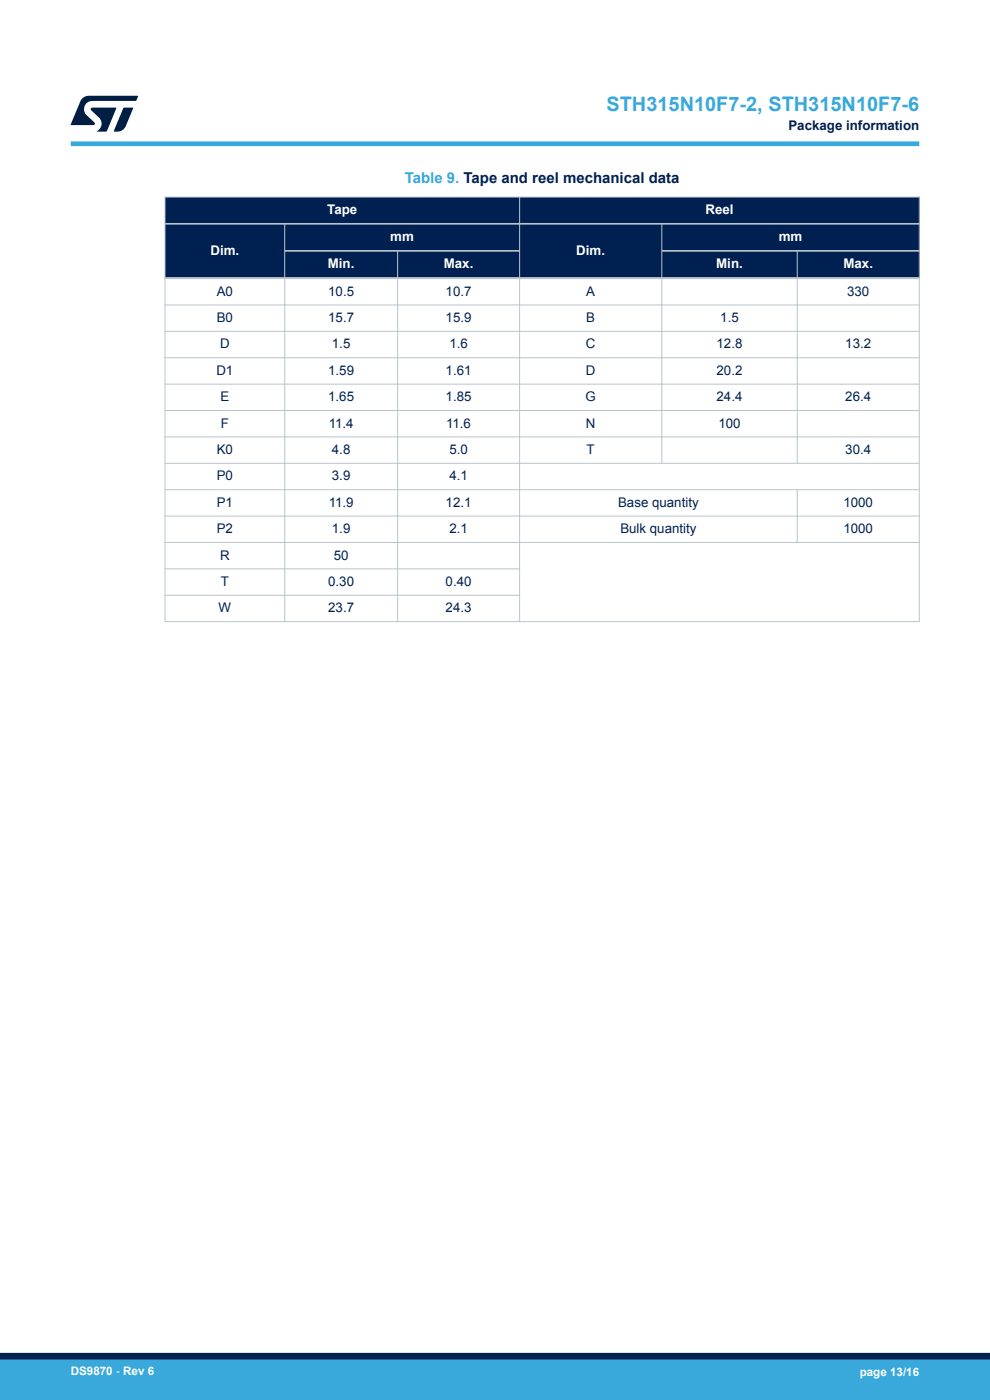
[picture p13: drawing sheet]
<svg xmlns="http://www.w3.org/2000/svg" width="210mm" height="297mm" viewBox="0 0 210 297" stroke-linecap="round" stroke-linejoin="round" font-family="sans-serif">
<defs><g id="words">
<text font-size="4.2" fill="#39a9dc" x="128.6" y="23.5">STH315N10F7-2, STH315N10F7-6</text>
<text font-size="3.2" fill="#39a9dc" x="85.9" y="38.8">Table 9. Tape and reel mechanical data</text>
<g font-size="2.8" fill="#002052">
<text x="167.2" y="27.5">Package information</text>
<text x="46" y="62.7">A0</text>
<text x="69.6" y="62.7">10.5</text>
<text x="94.5" y="62.7">10.7</text>
<text x="124.4" y="62.7">A</text>
<text x="179.7" y="62.7">330</text>
<text x="46" y="68.3">B0</text>
<text x="69.6" y="68.3">15.7</text>
<text x="94.5" y="68.3">15.9</text>
<text x="124.4" y="68.3">B</text>
<text x="152.8" y="68.3">1.5</text>
<text x="46.7" y="73.9">D</text>
<text x="70.4" y="73.9">1.5</text>
<text x="95.3" y="73.9">1.6</text>
<text x="124.3" y="73.9">C</text>
<text x="152" y="73.9">12.8</text>
<text x="179.3" y="73.9">13.2</text>
<text x="45.9" y="79.5">D1</text>
<text x="69.6" y="79.5">1.59</text>
<text x="94.5" y="79.5">1.61</text>
<text x="124.3" y="79.5">D</text>
<text x="152" y="79.5">20.2</text>
<text x="46.8" y="85.1">E</text>
<text x="69.6" y="85.1">1.65</text>
<text x="94.5" y="85.1">1.85</text>
<text x="124.2" y="85.1">G</text>
<text x="152" y="85.1">24.4</text>
<text x="179.3" y="85.1">26.4</text>
<text x="46.8" y="90.7">F</text>
<text x="69.7" y="90.7">11.4</text>
<text x="94.6" y="90.7">11.6</text>
<text x="124.3" y="90.7">N</text>
<text x="152.4" y="90.7">100</text>
<text x="46" y="96.3">K0</text>
<text x="46" y="101.9">P0</text>
<text x="70.4" y="96.3">4.8</text>
<text x="70.4" y="101.9">3.9</text>
<text x="95.3" y="96.3">5.0</text>
<text x="95.3" y="101.9">4.1</text>
<text x="124.4" y="96.3">T</text>
<text x="179.3" y="96.3">30.4</text>
<text x="46" y="107.5">P1</text>
<text x="69.7" y="107.5">11.9</text>
<text x="94.5" y="107.5">12.1</text>
<text x="131.1" y="107.5">Base quantity</text>
<text x="178.9" y="107.5">1000</text>
<text x="46" y="113.1">P2</text>
<text x="70.4" y="113.1">1.9</text>
<text x="95.3" y="113.1">2.1</text>
<text x="131.6" y="113.1">Bulk quantity</text>
<text x="178.9" y="113.1">1000</text>
<text x="46.7" y="118.7">R</text>
<text x="70.8" y="118.7">50</text>
<text x="46.8" y="124.3">T</text>
<text x="69.6" y="124.3">0.30</text>
<text x="94.5" y="124.3">0.40</text>
<text x="46.4" y="129.9">W</text>
<text x="69.6" y="129.9">23.7</text>
<text x="94.5" y="129.9">24.3</text>
</g>
<g font-size="2.8" fill="#fff">
<text x="69.4" y="45.4">Tape</text>
<text x="149.6" y="45.4">Reel</text>
<text x="82.8" y="51.2">mm</text>
<text x="165.2" y="51.2">mm</text>
<text x="44.6" y="54">Dim.</text>
<text x="69.5" y="56.9">Min.</text>
<text x="94.1" y="56.9">Max.</text>
<text x="122.2" y="54">Dim.</text>
<text x="151.9" y="56.9">Min.</text>
<text x="178.9" y="56.9">Max.</text>
</g>
<g font-size="2.5" fill="#fff">
<text x="15" y="291.6">DS9870 - Rev 6</text>
<text x="182.4" y="291.9">page 13/16</text>
</g>
</g></defs>
<g fill="#002052">
<path d="M35 41.8h160v17.2h-160z" fill-rule="evenodd"/>
<path d="M35 41.8h160v5.7h-160z" fill-rule="evenodd"/>
<path d="M35 47.5h160v5.7h-160z" fill-rule="evenodd"/>
<path d="M35.1 47.7h25.2v11.1h-25.2z" fill-rule="evenodd"/>
<path d="M110.3 47.7h30v11.1h-30z" fill-rule="evenodd"/>
<path d="M60.5 53.4h23.7v5.4h-23.7z" fill-rule="evenodd"/>
<path d="M84.4 53.4h25.7v5.4h-25.7z" fill-rule="evenodd"/>
<path d="M140.5 53.4h28.5v5.4h-28.5z" fill-rule="evenodd"/>
<path d="M169.2 53.4h25.7v5.4h-25.7z" fill-rule="evenodd"/>
</g>
<g fill="none" stroke="#b9c4ca" stroke-width=".21">
<path d="M34.9 41.8h160.2M35 41.7v90.3M60.4 47.5v84.5M84.3 53.2v78.8M110.2 41.7v90.3M140.4 47.5v50.9M169.1 53.2v45.2M195 41.7v90.3M34.9 64.7h160.2M34.9 70.3h160.2M34.9 75.9h160.2M34.9 81.5h160.2"/>
<path d="M34.9 87.1h160.2M34.9 92.7h160.2M34.9 98.3h160.2M34.9 103.9h160.2M34.9 109.5h160.2M34.9 115.1h160.2M169.1 103.9v11.3M34.9 120.7h75.4M34.9 131.9h160.2M34.9 126.3h75.4"/>
</g>
<path d="M34.9 47.5h160.2M60.4 53.2h49.9M140.4 53.2h54.7" fill="none" stroke="#b9c4ca" stroke-width=".35"/>
<path d="M34.9 59h160.2" fill="none" stroke="#b9c4ca" stroke-width=".42"/>
<path d="M15 30.5h180" fill="none" stroke="#39a9dc" stroke-width="1"/>
<g fill="#001e41">
<path d="M17.6 20.8l1.2-.5 10.5 .1-.5 1h-9.2a1.74 1.74 0 0 0-1.6 1 1.74 1.74 0 0 0 .3 2l1.7 1.6 .1 .2-.1 .3h-5l2.1-5z"/>
<path d="M26.2 22.9h2.1l-1.6 3.9a1.92 1.92 0 0 1-1.8 1.1h-.7l-.1-.1z"/>
<path d="M19.4 22.9l5.2-.1 .1 .1-2.1 5h-2.1a1.85 1.85 0 0 0 .5-2.9l-1.6-1.6-.2-.2z"/>
</g>
<g fill="#39a9dc">
<path d="M0 288.4h210v8.6h-210z" fill-rule="evenodd"/>
<path d="M-.1 288.4h210.2v4.4h-210.2z" fill-rule="evenodd"/>
</g>
<path d="M0 287.7h210" fill="none" stroke="#002052" stroke-width="1.4"/>
<use href="#words"/>
</svg>
